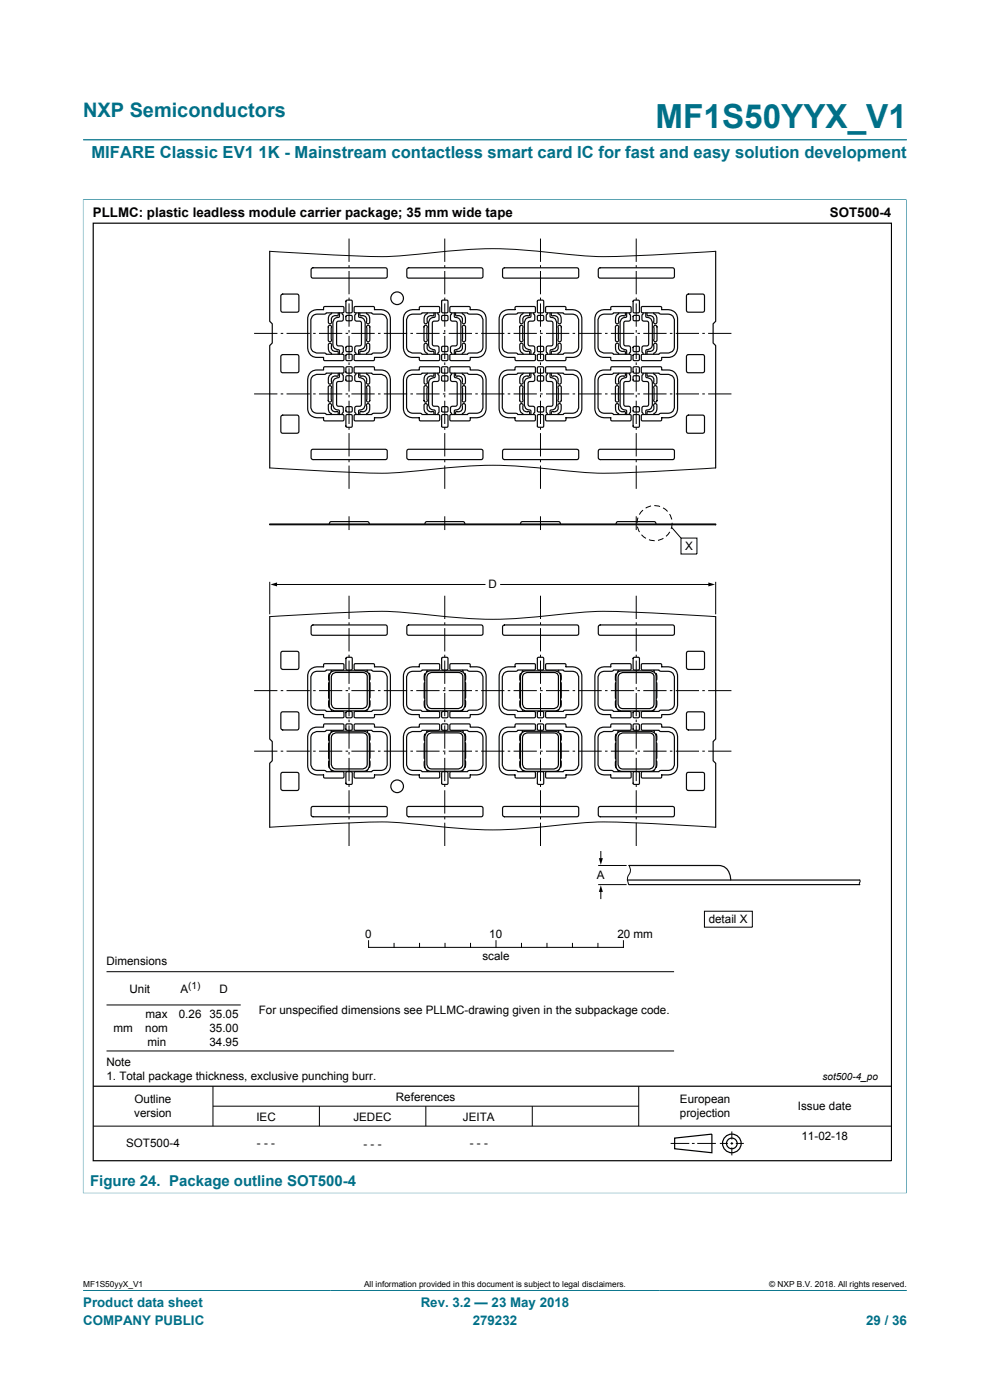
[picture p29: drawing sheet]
<svg xmlns="http://www.w3.org/2000/svg" width="210mm" height="297mm" viewBox="0 0 210 297" stroke-linecap="round" stroke-linejoin="round" font-family="sans-serif">
<defs><g id="words">
<text font-size="7.1" fill="#007088" x="139.1" y="27.2">MF1S50YYX_V1</text>
<text font-size="4.2" fill="#007088" x="17.6" y="24.8">NXP Semiconductors</text>
<text font-size="3.5" fill="#007088" x="19.4" y="33.5">MIFARE Classic EV1 1K - Mainstream contactless smart card IC for fast and easy solution development</text>
<text font-size="3.2" fill="#007088" x="19.1" y="251.6">Figure 24. Package outline SOT500-4</text>
<g font-size="2.8">
<text x="19.7" y="46.1">PLLMC: plastic leadless module carrier package; 35 mm wide tape</text>
<text x="176" y="46.1">SOT500-4</text>
</g>
<g font-size="2.8" fill="#007088">
<text x="17.6" y="277.3">Product data sheet</text>
<text x="17.6" y="281">COMPANY PUBLIC</text>
<text x="89.2" y="277.3">Rev. 3.2 — 23 May 2018</text>
<text x="100.3" y="281">279232</text>
<text x="183.7" y="281">29 / 36</text>
</g>
<g font-size="2.5">
<text x="145.3" y="116.6">X</text>
<text x="103.6" y="124.6">D</text>
<text x="126.6" y="186.5">A</text>
<text x="150.3" y="195.9">detail X</text>
<text x="77.4" y="199">0</text>
<text x="102.3" y="203.6">scale</text>
<text x="103.8" y="199">10</text>
<text x="131" y="199">20 mm</text>
<text x="22.6" y="204.7">Dimensions</text>
<text x="27.5" y="210.6">Unit</text>
<text x="30.9" y="215.9">max</text>
<text x="37.9" y="215.9">0.26</text>
<text x="38.3" y="210.6">A</text>
<text x="44.4" y="215.9">35.05</text>
<text x="46.6" y="210.6">D</text>
<text x="54.9" y="215.2">For unspecified dimensions see PLLMC-drawing given in the subpackage code.</text>
<text x="24.1" y="218.9">mm</text>
<text x="30.8" y="218.9">nom</text>
<text x="31.3" y="221.9">min</text>
<text x="44.4" y="218.9">35.00</text>
<text x="44.4" y="221.9">34.95</text>
<text x="22.6" y="226">Note</text>
<text x="22.6" y="229">1. Total package thickness, exclusive punching burr.</text>
<text x="84" y="233.5">References</text>
<text x="28.5" y="237">version</text>
<text x="28.5" y="234">Outline</text>
<text x="54.4" y="237.7">IEC</text>
<text x="75" y="237.7">JEDEC</text>
<text x="98.2" y="237.7">JEITA</text>
<text x="144.2" y="234">European</text>
<text x="144.2" y="237">projection</text>
<text x="169.3" y="235.5">Issue date</text>
<text x="26.8" y="243.4">SOT500-4</text>
<text x="54.5" y="243.4">- - -</text>
<text x="77.1" y="243.6">- - -</text>
<text x="99.7" y="243.4">- - -</text>
<text x="170" y="241.9">11-02-18</text>
</g>
<g font-size="2.1">
<text x="39.9" y="209.9">(1)</text>
<text x="174.5" y="229.2">sot500-4_po</text>
</g>
<g font-size="1.8">
<text x="17.6" y="273.1">MF1S50yyX_V1</text>
<text x="77.2" y="273.1">All information provided in this document is subject to legal disclaimers.</text>
<text x="163.2" y="273.1">© NXP B.V. 2018. All rights reserved.</text>
</g>
</g></defs>
<path d="M17.6 29.7h174.8M17.6 42.3h174.7M17.6 42.3v210.9M192.3 42.3v210.9M17.6 253.1h174.7M17.6 273.8h174.8" fill="none" stroke="#007088" stroke-width=".21"/>
<g fill="none" stroke="#000" stroke-width=".21">
<path d="M74 50.6v5M74 56.3v.5M74 57.5v4.9M94.3 50.6v5M94.3 56.3v.5M94.3 57.5v4.9M114.6 50.6v5M114.6 56.3v.5M114.6 57.5v4.9M135 50.6v5M135 56.3v.5M135 57.5v4.9"/>
<path d="M53.9 70.7h4.9M59.5 70.7h.6M60.8 70.7h4.9M66.4 70.7h.6M67.7 70.7h4.9M73.3 70.7h.5M74 63.1v.6M74 64.4v4.9M74 70v.5M74 71.2v5M74 76.9v.5M74 78.1v5"/>
<path d="M74.5 70.7h5M80.2 70.7h.5M81.4 70.7h5M87.1 70.7h.5M88.3 70.7h4.9M93.9 70.7h.6M94.3 63.1v.6M94.3 64.4v4.9M94.3 70v.5M94.3 71.2v5M94.3 76.9v.5M94.3 78.1v5"/>
<path d="M95.2 70.7h4.9M100.8 70.7h.6M102.1 70.7h4.9M107.7 70.7h.5M108.9 70.7h5M114.6 70.7h.5M114.6 63.1v.6M114.6 64.4v4.9M114.6 70v.5M114.6 71.2v5M114.6 76.9v.5M114.6 78.1v5"/>
<path d="M115.8 70.7h5M121.5 70.7h.5M122.7 70.7h4.9M128.3 70.7h.6M129.6 70.7h4.9M135 63.1v.6M135 64.4v4.9M135 70v.5M135 71.2v5M135 76.9v.5M135 78.1v5M135.2 70.7h.5"/>
<path d="M136.5 70.7h4.9M142.1 70.7h.5M143.3 70.7h5M149 70.7h.5M150.2 70.7h5M53.9 83.6h4.9M59.5 83.6h.6M60.8 83.6h4.9M66.4 83.6h.6M67.7 83.6h4.9M73.3 83.6h.5M74 83.8v.5"/>
<path d="M74 85v4.9M74 90.7v.5M74 91.9v4.9M74 97.5v.6M74 98.8v4.9M74.5 83.6h5M80.2 83.6h.5M81.4 83.6h5M87.1 83.6h.5M88.3 83.6h4.9M93.9 83.6h.6M94.3 83.8v.5"/>
<path d="M94.3 85v4.9M94.3 90.7v.5M94.3 91.9v4.9M94.3 97.5v.6M94.3 98.8v4.9M95.2 83.6h4.9M100.8 83.6h.6M102.1 83.6h4.9M107.7 83.6h.5M108.9 83.6h5M114.6 83.6h.5M114.6 83.8v.5"/>
<path d="M114.6 85v4.9M114.6 90.7v.5M114.6 91.9v4.9M114.6 97.5v.6M114.6 98.8v4.9M115.8 83.6h5M121.5 83.6h.5M122.7 83.6h4.9M128.3 83.6h.6M129.6 83.6h4.9M135 83.8v.5M135 85v4.9"/>
<path d="M135 90.7v.5M135 91.9v4.9M135 97.5v.6M135 98.8v4.9M135.2 83.6h.5M136.5 83.6h4.9M142.1 83.6h.5M143.3 83.6h5M149 83.6h.5M150.2 83.6h5M74 109.5v2.9M94.3 109.5v2.9"/>
<path d="M114.6 109.5v2.9M135 109.5v2.9M135.2 111.7l.5 1.2M135.3 109.8l-.2 1.2M136.1 113.4l.9 .8M136.4 108.2l-.8 1M137.7 114.5l1.2 .2M138.1 107.3l-1.1 .5M138.8 107.3l1.2 .2M140.7 107.7l.9 .8M140.7 114.2l-1.1 .4M142 109.1l.5 1.1"/>
<path d="M142.1 112.8l-.8 1M142.5 111.9l2 2.2M142.6 110.9l-.2 1.3M144.5 114.1h3.3v3.4h-3.3zM57.2 123.4v6.9M58.5 124h44.4M74 126.4v4.9M74 132v.6M74 133.3v4.9M74 138.9v.5M94.3 126.4v4.9M94.3 132v.6"/>
<path d="M94.3 133.3v4.9M94.3 138.9v.5M106.2 124h44.3M114.7 126.4v4.9M114.7 132v.6M114.7 133.3v4.9M114.7 138.9v.5M135 126.4v4.9M135 132v.6M135 133.3v4.9M135 138.9v.5M151.8 123.4v6.9"/>
<path d="M53.9 146.5h4.9M53.9 159.4h4.9M59.5 146.5h.6M59.5 159.4h.6M60.8 146.5h4.9M60.8 159.4h4.9M66.4 146.5h.6M66.4 159.4h.6M67.7 146.5h4.9M67.7 159.4h4.9M73.3 146.5h.5M73.3 159.4h.5"/>
<path d="M74 140.1v5M74 145.8v.5M74 147v5M74 152.7v.5M74 153.9v4.9M74 159.5v.6M74.5 146.5h5M74.5 159.4h5M80.2 146.5h.5M80.2 159.4h.5M81.4 146.5h5M81.4 159.4h5"/>
<path d="M87.1 146.5h.5M87.1 159.4h.5M88.3 146.5h4.9M88.3 159.4h4.9M93.9 146.5h.6M93.9 159.4h.6M94.3 140.1v5M94.3 145.8v.5M94.3 147v5M94.3 152.7v.5M94.3 153.9v4.9M94.3 159.5v.6"/>
<path d="M95.2 146.5h4.9M95.2 159.4h4.9M100.8 146.5h.6M100.8 159.4h.6M102.1 146.5h4.9M102.1 159.4h4.9M107.7 146.5h.5M107.7 159.4h.5M108.9 146.5h5M108.9 159.4h5M114.6 146.5h.5M114.6 159.4h.5"/>
<path d="M114.7 140.1v5M114.7 145.8v.5M114.7 147v5M114.7 152.7v.5M114.7 153.9v4.9M114.7 159.5v.6M115.8 146.5h5M115.8 159.4h5M121.5 146.5h.5M121.5 159.4h.5M122.7 146.5h4.9M122.7 159.4h4.9"/>
<path d="M128.3 146.5h.6M128.3 159.4h.6M129.6 146.5h4.9M129.6 159.4h4.9M135 140.1v5M135 145.8v.5M135 147v5M135 152.7v.5M135 153.9v4.9M135 159.5v.6M135.2 146.5h.5M135.2 159.4h.5"/>
<path d="M136.5 146.5h4.9M136.5 159.4h4.9M142.1 146.5h.5M142.1 159.4h.5M143.3 146.5h5M143.3 159.4h5M149 146.5h.5M149 159.4h.5M150.2 146.5h5M150.2 159.4h5M74 160.8v4.9M74 166.4v.5"/>
<path d="M74 167.7v4.9M74 173.3v.5M74 174.5v5M94.3 160.8v4.9M94.3 166.4v.5M94.3 167.7v4.9M94.3 173.3v.5M94.3 174.5v5M114.7 160.8v4.9M114.7 166.4v.5M114.7 167.7v4.9M114.7 173.3v.5"/>
<path d="M114.7 174.5v5M135 160.8v4.9M135 166.4v.5M135 167.7v4.9M135 173.3v.5M135 174.5v5M78.2 199.6v1.4h54v-1.4M105.2 199.6v1.4M126.9 183.6h6M126.9 187.7h6M127.4 180.6v1.7M127.4 188.9v1.7"/>
<path d="M149.4 193.3h10.2v3.4h-10.2zM22.6 213.2h28.5M22.6 206.1h120.4M83.6 200.1v.9M89 200.1v.9M94.4 200.1v.9M99.8 200.1v.9M110.6 200.1v.9M116 200.1v.9M121.4 200.1v.9M126.8 200.1v.9M19.8 238.9h169.3"/>
<path d="M22.6 223h120.4M45.2 230.4v8.5M45.2 234.7h90.3M67.8 234.7v4.2M90.3 234.7v4.2M112.9 234.7v4.2M135.5 230.4v8.5M142.3 242.6h3.9M146.8 242.6h.5M147.9 242.6h4M152.7 242.6h1.7M155 242.6h.5"/>
<path d="M155.2 240v1.7M155.2 242.3v.6M155.2 243.4v1.7M156.1 242.6h1.7"/>
</g>
<g fill="none" stroke="#000" stroke-width=".25">
<path d="M19.8 47.3h169.3v198.9h-169.3zM69.8 157.6l-.1 .3v2.8l.1 .3M69.8 144.8l-.1 .3v2.8l.1 .3M69.8 148.6a1.34 1.34 0 0 0 0 1.4l.1 .1M70 155.7l-.2 .1a1.33 1.33 0 0 0 0 1.4M70 142.9l-.2 .1a1.34 1.34 0 0 0 0 1.4M70.1 155.5l.4-.3 .6-.1h6a1.22 1.22 0 0 1 1.3 1.2v6.1a1.22 1.22 0 0 1-1.3 1.2h-6a1.22 1.22 0 0 1-1.3-1.2v-6.1zM70.1 142.7l.4-.3 .6-.1h6a1.22 1.22 0 0 1 1.3 1.2v6.1a1.22 1.22 0 0 1-1.3 1.2h-6a1.21 1.21 0 0 1-1.3-1.2v-6.1zM70.2 150.5l.2 .4M70.4 155l-.2 .4M70.4 142.2l-.2 .3M70.7 155.7l.6-.2h5.6a.87 .87 0 0 1 1 .7v5.9a1 1 0 0 1-1 1h-5.6a1.01 1.01 0 0 1-1-1v-5.6z"/>
<path d="M70.7 142.9l.6-.2h5.6a.88 .88 0 0 1 1 .7v5.9a1 1 0 0 1-1 1h-5.6a1.01 1.01 0 0 1-1-1v-5.6zM77.8 154.9l.2 .4M77.8 142.1l.2 .4M78 150.5l-.2 .4M78.2 155.6l.2 .1a1.36 1.36 0 0 1 0 1.4M78.2 142.8l.2 .1a1.37 1.37 0 0 1 0 1.4M78.4 157.5l.1 .3v2.9l-.1 .2M78.4 144.7l.1 .3v2.9l-.1 .2M78.4 148.5a1.38 1.38 0 0 1 0 1.5h-.1M90.1 157.6l-.1 .3v2.8l.1 .3M90.1 144.8l-.1 .3v2.8l.1 .3M90.1 148.6a1.34 1.34 0 0 0 0 1.5h.1"/>
<path d="M90.2 142.9l-.1 .1a1.35 1.35 0 0 0 0 1.4M90.2 155.7l-.1 .1a1.34 1.34 0 0 0 0 1.4M90.4 155.5l.3-.3 .6-.1h6.1a1.22 1.22 0 0 1 1.2 1.2v6.1a1.22 1.22 0 0 1-1.2 1.2h-6.1a1.21 1.21 0 0 1-1.2-1.2v-6.1zM90.4 142.7l.3-.3 .6-.1h6.1a1.22 1.22 0 0 1 1.2 1.2v6.1a1.22 1.22 0 0 1-1.2 1.2h-6.1a1.21 1.21 0 0 1-1.2-1.2v-6.1zM90.5 150.5l.2 .4M90.7 155l-.2 .4M90.7 142.2l-.2 .3M90.9 155.7l.7-.2h5.5a.88 .88 0 0 1 1.1 .8v5.8a1 1 0 0 1-1.1 1h-5.5a1.01 1.01 0 0 1-1-1v-5.6zM90.9 142.9l.7-.2h5.5a.88 .88 0 0 1 1.1 .7v5.9a1 1 0 0 1-1.1 1h-5.5a1.01 1.01 0 0 1-1-1v-5.6zM98.1 154.9l.1 .4M98.1 142.1l.1 .4M98.3 150.5l-.2 .4"/>
<path d="M98.5 155.7l.2 .1a1.33 1.33 0 0 1-.1 1.3M98.5 142.8l.2 .1a1.35 1.35 0 0 1-.1 1.4M98.6 157.5l.2 .3v2.9l-.2 .2M98.6 144.7l.2 .3v2.9l-.2 .2M98.6 148.5a1.35 1.35 0 0 1 0 1.5M110.4 157.6l-.1 .3v2.8l.1 .3M110.4 144.8l-.1 .3v2.8l.1 .3M110.4 148.6a1.34 1.34 0 0 0 0 1.5h.1M110.5 155.7l-.2 .1a1.35 1.35 0 0 0 .1 1.4M110.5 142.9l-.2 .1a1.33 1.33 0 0 0 .1 1.4M110.7 155.6l.3-.3 .6-.2h6.1a1.22 1.22 0 0 1 1.2 1.2v6.1a1.22 1.22 0 0 1-1.2 1.2h-6.1a1.21 1.21 0 0 1-1.2-1.2v-6.1zM110.7 142.7l.3-.3 .6-.1h6.1a1.22 1.22 0 0 1 1.2 1.2v6.1a1.22 1.22 0 0 1-1.2 1.2h-6.1a1.21 1.21 0 0 1-1.2-1.2v-6.1z"/>
<path d="M110.8 150.6l.1 .3M111 155l-.2 .4M111 142.2l-.2 .4M111.2 155.7l.7-.2h5.5a.88 .88 0 0 1 1 .8v5.8a1 1 0 0 1-1 1h-5.5a1.01 1.01 0 0 1-1.1-1v-5.6zM111.2 142.9l.7-.2h5.5a.88 .88 0 0 1 1.1 .8v5.8a1 1 0 0 1-1.1 1h-5.5a1.01 1.01 0 0 1-1.1-1v-5.6zM118.3 154.9l.2 .4M118.4 142.1l.1 .4M118.5 150.5l-.1 .4M118.8 142.8l.2 .2a1.35 1.35 0 0 1-.1 1.3M118.8 155.7l.2 .1a1.33 1.33 0 0 1-.1 1.3M118.9 157.6l.1 .2v2.9l-.1 .2M118.9 144.7l.1 .3v2.9l-.1 .2"/>
<path d="M118.9 148.5a1.35 1.35 0 0 1 0 1.5h-.1M130.7 144.8l-.2 .3v2.8l.2 .3M130.7 148.6a1.36 1.36 0 0 0 0 1.5M130.7 157.6l-.2 .3v2.8l.2 .3M130.8 155.7l-.2 .1a1.35 1.35 0 0 0 .1 1.4M130.8 142.9l-.2 .1a1.36 1.36 0 0 0 .1 1.4M130.9 155.6l.4-.3 .6-.2h6.1a1.22 1.22 0 0 1 1.2 1.2v6.1a1.22 1.22 0 0 1-1.2 1.2h-6.1a1.21 1.21 0 0 1-1.2-1.2v-6.1zM130.9 142.7l.4-.2 .6-.2h6.1a1.22 1.22 0 0 1 1.2 1.2v6.1a1.22 1.22 0 0 1-1.2 1.2h-6.1a1.22 1.22 0 0 1-1.2-1.2v-6.1zM131 150.6l.2 .3M131.2 155l-.1 .4M131.2 142.2l-.1 .4M131.5 155.7l.7-.2h5.5a.88 .88 0 0 1 1 .8v5.8a1 1 0 0 1-1 1h-5.5a1.01 1.01 0 0 1-1.1-1v-5.6z"/>
<path d="M131.5 142.9l.7-.2h5.5a.88 .88 0 0 1 1 .8v5.8a1 1 0 0 1-1 1h-5.5a1.01 1.01 0 0 1-1.1-1v-5.6zM138.6 154.9l.2 .4M138.6 142.1l.2 .4M138.8 150.5l-.2 .4M139.1 155.7l.1 .1a1.33 1.33 0 0 1 0 1.4M139.1 142.9l.1 .1a1.34 1.34 0 0 1 0 1.3M139.2 157.6l.1 .2v2.9l-.1 .3M139.2 144.7l.1 .3v2.9l-.1 .2M139.2 148.5a1.35 1.35 0 0 1 0 1.5h-.1M69.8 161.4a1.35 1.35 0 0 0 0 1.5h.1M70.2 163.4l.2 .3M78 163.3l-.2 .4"/>
<path d="M78.4 161.3a1.38 1.38 0 0 1 0 1.5h-.1M90.1 161.4a1.35 1.35 0 0 0 0 1.5h.1M90.5 163.4l.2 .3M98.3 163.3l-.2 .4M98.6 161.3a1.35 1.35 0 0 1 0 1.5M110.4 161.4a1.35 1.35 0 0 0 0 1.5h.1M110.8 163.4l.1 .3M118.5 163.3l-.1 .4M118.9 161.3a1.35 1.35 0 0 1 0 1.5h-.1M130.7 161.4a1.35 1.35 0 0 0 0 1.5M131 163.4l.2 .4M138.8 163.3l-.2 .4"/>
<path d="M139.2 161.4a1.35 1.35 0 0 1 0 1.4h-.1M19.8 230.4h169.3M143.1 241.4l7.9-.8v3.9l-7.9-.8z"/>
<circle cx="155.2" cy="242.6" r="1.13"/>
<circle cx="155.2" cy="242.6" r="1.98"/>
</g>
<g fill="none" stroke="#09090a" stroke-width=".25">
<path d="M57.2 53.3v14.9l.6 .5v4.1l-.6 .5v26M66.1 57l.3-.2h15.3l.4 .3v1.5l-.1 .3-.3 .1h-15.3l-.3-.1-.1-.3zM86.4 57l.3-.2h15.3l.4 .3v1.5l-.1 .3-.3 .1h-15.3l-.3-.1-.1-.3zM106.7 57l.3-.2h15.4l.3 .3 .1 1.5-.1 .3-.3 .1h-15.4l-.3-.1-.1-.3zM127 57l.3-.2h15.4l.3 .3 .1 1.5-.1 .3-.3 .1h-15.4l-.3-.1-.1-.3zM151.8 53.3v14.9l-.5 .5v4.1l.5 .5v26M59.7 62.5l.3-.1 3.3 .1 .1 .3-.1 3.3-.3 .1-3.3-.1-.1-.3zM59.7 75.4l.3-.2 3.3 .1 .1 .3-.1 3.4-.3 .1-3.3-.1-.1-.3zM65.7 66.4a2.2 2.2 0 0 1 1.6-.7h1.3l.1-.6 .2-.1h3.8l.2 .2 .1 .9-.2 .3h-3.6l-.3 .2a3.3 3.3 0 0 0-2.7 .5l-.3 .8v5.6a1.32 1.32 0 0 0 1.4 1.4h1.5l.4 .3h3.5l.2 .2 .1 .8-.3 .3h-3.8l-.3-.2v-.5h-1.3a1.98 1.98 0 0 1-2-2v-6.1l.1-.7zM65.9 79l.5-.4 2.2-.1v-.5l.3-.2h3.8l.3 .3-.1 .9-.2 .2h-3.5l-.4 .2a3.2 3.2 0 0 0-2.4 .3l-.3 .4-.2 .7v5.6a1.32 1.32 0 0 0 1.4 1.3h1.6l.3 .2h3.6l.2 .3v.8l-.3 .3h-3.8l-.2-.1-.1-.6h-1.4a1.94 1.94 0 0 1-1.9-2v-6.2l.2-.9zM69.8 69.1a.35 .35 0 0 1 .4 0 .35 .35 0 0 1 .1 .5v2.3a.35 .35 0 0 1-.2 .6 .35 .35 0 0 1-.5-.3v-2.8zM70.4 66.4a1.72 1.72 0 0 0-.6 2.2 .36 .36 0 0 0 .5 0 .36 .36 0 0 0 0-.5 .91 .91 0 0 1 .4-1l1-.1v-.6"/>
<path d="M70.4 79.2a1.72 1.72 0 0 0-.6 2.3 .36 .36 0 0 0 .5-.1 .36 .36 0 0 0 0-.5 .91 .91 0 0 1 .4-1l1-.1v-.6M71.7 75.1v-.5l-1-.1a1.02 1.02 0 0 1-.3-1.3 .35 .35 0 0 0-.4-.4 .35 .35 0 0 0-.4 .4 1.45 1.45 0 0 0 .6 1.7l.2 .2M72 79.2v.7l-.4 .2a1.07 1.07 0 0 0-1 1.2v4.7a1.25 1.25 0 0 0 1.3 1l.1 .9M72 66.4v.7l-.2 .2a1.1 1.1 0 0 0-1.2 1.2v4.6a1.33 1.33 0 0 0 1.3 1.2l.1 .8M72.6 66.4l.2 .5-.1 1.1-1.2 .2-.1 .3v4.6l.4 .3 .9 .1 .1 1.1-.2 .5M72.6 79.2l.2 .5-.1 1.1-1.2 .2-.1 .3v4.6l.4 .3 .9 .1 .1 1.1-.2 .5M73.4 75.2h1.2v1.2h-1.2zM73.4 73.5h1.2v1h-1.2zM73.4 67h1.2l.1 1h-1.2zM73.4 63.7h1.1l.2 .2v2.2l-.2 .3h-.8l-.3-.2zM73.4 77.9h1.2v1.2h-1.2zM73.4 79.8h1.2v1h-1.2z"/>
<path d="M75.2 77.9l4-.1 .2 .2v.5h1.4a2.01 2.01 0 0 1 2 2v6.1a1.96 1.96 0 0 1-2 2h-1.4v.6l-.2 .1h-3.8l-.3-.2v-.9l.2-.3h3.6l.3-.2a3.3 3.3 0 0 0 2.6-.5l.3-.8v-5.6a1.32 1.32 0 0 0-1.3-1.4h-1.5l-.4-.2h-3.5l-.3-.2zM75.2 65.1l4-.1 .2 .1v.6h1.5a1.94 1.94 0 0 1 1.9 2v6.2a1.97 1.97 0 0 1-2 1.9h-1.4v.5l-.2 .2h-3.8l-.3-.3v-.8l.3-.2h3.5l.4-.3a3.3 3.3 0 0 0 2.4-.3l.3-.4 .1-.7v-5.6a1.32 1.32 0 0 0-1.3-1.3h-1.6l-.3-.2h-3.6l-.2-.3zM75.5 66.4l-.2 .5 .1 1.1 1.1 .2 .2 .3v4.6l-.4 .3-.9 .1-.1 1.1 .2 .5M75.5 79.2l-.2 .5 .1 1.1 1.1 .2 .2 .3v4.6l-.4 .3-.9 .1-.1 1.1 .2 .5M76.1 66.4v.7l.2 .2a1.1 1.1 0 0 1 1.2 1.2v4.6a1.33 1.33 0 0 1-1.4 1.2v.8M76.1 79.2v.7l.3 .2a1.07 1.07 0 0 1 1.1 1.2l-.1 4.7a1.25 1.25 0 0 1-1.3 1v.9M76.3 75.1l.1-.5 1-.1a1.02 1.02 0 0 0 .3-1.3 .35 .35 0 0 1 .4-.4 .35 .35 0 0 1 .3 .4 1.45 1.45 0 0 1-.5 1.7l-.2 .2M77.7 66.4a1.72 1.72 0 0 1 .6 2.2 .36 .36 0 0 1-.5 0 .36 .36 0 0 1 0-.5 .91 .91 0 0 0-.4-1l-1-.1-.1-.6M77.7 79.2a1.72 1.72 0 0 1 .6 2.3 .36 .36 0 0 1-.5-.1 .36 .36 0 0 1 0-.5 .91 .91 0 0 0-.4-1l-1-.1-.1-.6M77.9 69.1a.35 .35 0 0 1 .5 .3v2.8a.35 .35 0 0 1-.4 .3 .35 .35 0 0 1-.2-.6l-.1-2.5zM86 66.4a2.2 2.2 0 0 1 1.6-.7h1.3l.1-.6 .2-.1h3.8l.3 .2v.9l-.2 .3h-3.6l-.3 .2a3.3 3.3 0 0 0-2.7 .5l-.3 .8v5.6a1.32 1.32 0 0 0 1.4 1.4h1.5l.4 .3h3.5l.3 .2v.8l-.3 .3h-3.8l-.2-.2-.1-.5h-1.3a1.98 1.98 0 0 1-2-2v-6.1l.1-.7zM86.2 79l.6-.4 2.1-.1 .1-.5 .2-.2h3.8l.3 .3v.9l-.3 .2h-3.5l-.4 .2a3.3 3.3 0 0 0-2.4 .3l-.3 .4-.2 .7v5.6a1.32 1.32 0 0 0 1.4 1.3h1.6l.3 .2h3.6l.2 .3v.8l-.3 .3h-3.8l-.2-.1-.1-.6h-1.4a1.94 1.94 0 0 1-1.9-2v-6.2l.2-.9z"/>
<path d="M90.1 69.1a.35 .35 0 0 1 .5 0 .35 .35 0 0 1 0 .5v2.3a.35 .35 0 0 1-.2 .6 .35 .35 0 0 1-.5-.3v-2.8zM90.7 66.4a1.73 1.73 0 0 0-.6 2.2 .36 .36 0 0 0 .5 0 .36 .36 0 0 0 0-.5 .91 .91 0 0 1 .4-1l1-.1v-.6M90.7 79.2a1.73 1.73 0 0 0-.6 2.3 .36 .36 0 0 0 .5-.1 .36 .36 0 0 0 0-.5 .91 .91 0 0 1 .4-1l1-.1v-.6M92 75.1v-.5l-1-.1a1.03 1.03 0 0 1-.3-1.3 .35 .35 0 0 0-.4-.4 .35 .35 0 0 0-.3 .4 1.44 1.44 0 0 0 .5 1.7l.2 .2M92.3 66.4v.7l-.2 .2a1.1 1.1 0 0 0-1.2 1.2v4.6a1.33 1.33 0 0 0 1.3 1.2l.1 .8M92.3 79.2v.7l-.4 .2a1.07 1.07 0 0 0-1 1.2v4.7a1.25 1.25 0 0 0 1.4 1v.9M92.9 66.4l.2 .5-.1 1.1-1.2 .2-.1 .3v4.6l.4 .3 .9 .1 .1 1.1-.2 .5M92.9 79.2l.2 .5-.1 1.1-1.2 .2-.1 .3v4.6l.4 .3 .9 .1 .1 1.1-.2 .5M93.7 75.2h1.2v1.2h-1.1zM93.7 73.5h1.2v1h-1.1zM93.7 67h1.2l.1 1h-1.2zM93.7 63.7h1.1l.2 .2v2.2l-.2 .3h-.8l-.3-.2z"/>
<path d="M93.8 77.9h1.1v1.2h-1.2zM93.8 79.8h1.1v1h-1.2zM95.5 77.9l4-.1 .2 .2v.5h1.4a1.98 1.98 0 0 1 2 2v6.1a1.96 1.96 0 0 1-2 2h-1.4v.6l-.2 .1h-3.8l-.3-.2v-.9l.2-.3h3.6l.3-.2a3.3 3.3 0 0 0 2.7-.5l.2-.8v-5.6a1.32 1.32 0 0 0-1.3-1.4h-1.5l-.4-.2h-3.5l-.3-.2zM95.5 65.1l4-.1 .2 .1v.6h1.5a1.94 1.94 0 0 1 1.9 2v6.2a1.96 1.96 0 0 1-2 1.9h-1.4v.5l-.2 .2h-3.8l-.3-.3v-.8l.3-.2h3.5l.4-.3a3.3 3.3 0 0 0 2.4-.3l.3-.4 .1-.7v-5.6a1.32 1.32 0 0 0-1.3-1.3h-1.6l-.3-.2h-3.6l-.2-.3zM95.8 66.4l-.2 .5 .1 1.1 1.2 .2 .1 .3v4.6l-.4 .3-.9 .1-.1 1.1 .2 .5M95.8 79.2l-.2 .5 .1 1.1 1.2 .2 .1 .3v4.6l-.4 .3-.9 .1-.1 1.1 .2 .5M96.4 66.4v.7l.2 .2a1.1 1.1 0 0 1 1.2 1.2v4.6a1.33 1.33 0 0 1-1.3 1.2l-.1 .8M96.4 79.2v.7l.4 .2a1.07 1.07 0 0 1 1 1.2v4.7a1.25 1.25 0 0 1-1.4 1v.9M96.6 75.1l.1-.5 1-.1a1.02 1.02 0 0 0 .3-1.3 .35 .35 0 0 1 .4-.4 .35 .35 0 0 1 .3 .4 1.45 1.45 0 0 1-.5 1.7l-.2 .2M98 66.4a1.72 1.72 0 0 1 .6 2.2 .36 .36 0 0 1-.5 0 .36 .36 0 0 1 0-.5 .91 .91 0 0 0-.4-1l-1-.1-.1-.6M98 79.2a1.72 1.72 0 0 1 .6 2.3 .36 .36 0 0 1-.5-.1 .36 .36 0 0 1 0-.5 .91 .91 0 0 0-.4-1l-1-.1-.1-.6M98.2 69.1a.35 .35 0 0 1 .6 .3v2.8a.35 .35 0 0 1-.5 .3 .35 .35 0 0 1-.2-.6l-.1-2.5z"/>
<path d="M106.3 66.4a2.21 2.21 0 0 1 1.6-.7h1.3l.1-.6 .2-.1h3.8l.3 .2v.9l-.2 .3h-3.6l-.3 .2a3.3 3.3 0 0 0-2.7 .5l-.3 .8v5.6a1.32 1.32 0 0 0 1.4 1.4h1.5l.4 .3h3.5l.3 .2v.8l-.3 .3h-3.8l-.2-.2-.1-.5h-1.3a1.98 1.98 0 0 1-2-2v-6.1l.1-.7zM106.6 78.9l.6-.3 2-.1 .1-.5 .2-.2h3.8l.3 .3v.9l-.3 .2h-3.5l-.4 .2a3.3 3.3 0 0 0-2.4 .3l-.3 .4-.2 .7v5.6a1.32 1.32 0 0 0 1.4 1.3h1.6l.3 .2h3.6l.2 .3v.8l-.3 .3h-3.8l-.2-.1-.1-.6h-1.4a1.94 1.94 0 0 1-1.9-2v-6.2a2.26 2.26 0 0 1 .7-1.5zM110.4 69.1a.35 .35 0 0 1 .5 0 .35 .35 0 0 1 0 .5v2.3a.35 .35 0 0 1-.2 .6 .35 .35 0 0 1-.5-.3v-2.8zM111 66.4a1.73 1.73 0 0 0-.6 2.2 .36 .36 0 0 0 .5 0 .36 .36 0 0 0 0-.5 .91 .91 0 0 1 .4-1l1-.1 .1-.6M111 79.2a1.73 1.73 0 0 0-.6 2.3 .36 .36 0 0 0 .5-.1 .36 .36 0 0 0 0-.5 .91 .91 0 0 1 .4-1l1-.1 .1-.6M112.4 75.1l-.1-.5-1-.1a1.03 1.03 0 0 1-.3-1.3 .35 .35 0 0 0-.4-.4 .35 .35 0 0 0-.3 .4 1.44 1.44 0 0 0 .5 1.7l.2 .2M112.6 66.4v.7l-.2 .2a1.1 1.1 0 0 0-1.2 1.2v4.6a1.33 1.33 0 0 0 1.3 1.2l.1 .8M112.6 79.2v.7l-.4 .2a1.06 1.06 0 0 0-1 1.2v4.7a1.25 1.25 0 0 0 1.4 1v.9M113.2 66.4l.2 .5-.1 1.1-1.2 .2-.1 .3v4.6l.4 .3 .9 .1 .1 1.1-.2 .5M113.2 79.2l.2 .5-.1 1.1-1.2 .2-.1 .3v4.6l.4 .3 .9 .1 .1 1.1-.2 .5M114 75.2h1.2l.1 1.2h-1.2zM114 73.5h1.2l.1 1h-1.2z"/>
<path d="M114.1 67h1.2v1h-1.2zM114.1 63.7h1l.2 .2v2.2l-.2 .3h-.8l-.3-.2zM114.1 77.9h1.2l-.1 1.2h-1.2zM114.1 79.8h1.2l-.1 1h-1.2zM115.8 77.9l4-.1 .2 .2 .1 .5h1.3a1.98 1.98 0 0 1 2 2v6.1a1.96 1.96 0 0 1-2 2h-1.3l-.1 .6-.2 .1h-3.8l-.3-.2v-.9l.2-.3h3.6l.3-.2a3.3 3.3 0 0 0 2.7-.5l.2-.8v-5.6a1.32 1.32 0 0 0-1.3-1.4h-1.5l-.4-.2h-3.5l-.3-.2zM115.8 65.1l4-.1 .2 .1 .1 .6h1.4a1.95 1.95 0 0 1 1.9 2v6.2a1.97 1.97 0 0 1-2 1.9h-1.3l-.1 .5-.2 .2h-3.8l-.3-.3v-.8l.3-.2h3.5l.4-.3a3.3 3.3 0 0 0 2.4-.3l.3-.4 .1-.7v-5.6a1.31 1.31 0 0 0-1.3-1.3h-1.6l-.3-.2h-3.6l-.2-.3zM116.1 66.4l-.2 .5 .1 1.1 1.2 .2 .1 .3v4.6l-.4 .3-.9 .1-.1 1.1 .2 .5M116.1 79.2l-.2 .5 .1 1.1 1.2 .2 .1 .3v4.6l-.4 .3-.9 .1-.1 1.1 .2 .5M116.7 66.4v.7l.2 .2a1.1 1.1 0 0 1 1.2 1.2v4.6a1.33 1.33 0 0 1-1.3 1.2l-.1 .8M116.7 79.2v.7l.4 .2a1.06 1.06 0 0 1 1 1.2v4.7a1.25 1.25 0 0 1-1.4 1v.9M116.9 75.1l.1-.5 1-.1a1.03 1.03 0 0 0 .3-1.3 .35 .35 0 0 1 .4-.4 .35 .35 0 0 1 .3 .4 1.44 1.44 0 0 1-.5 1.7l-.2 .2M118.3 66.4a1.73 1.73 0 0 1 .6 2.2 .36 .36 0 0 1-.5 0 .36 .36 0 0 1 0-.5 .91 .91 0 0 0-.4-1l-1-.1-.1-.6"/>
<path d="M118.3 79.2a1.73 1.73 0 0 1 .6 2.3 .36 .36 0 0 1-.5-.1 .36 .36 0 0 1 0-.5 .91 .91 0 0 0-.4-1l-1-.1-.1-.6M118.5 69.1a.35 .35 0 0 1 .6 .3v2.8a.35 .35 0 0 1-.5 .3 .35 .35 0 0 1-.2-.6v-2.5zM126.6 66.4a2.21 2.21 0 0 1 1.6-.7h1.4v-.6l.2-.1h3.8l.3 .2v.9l-.2 .3h-3.6l-.3 .2a3.3 3.3 0 0 0-2.7 .5l-.2 .8v5.6a1.32 1.32 0 0 0 1.3 1.4h1.5l.4 .3h3.5l.3 .2v.8l-.3 .3h-3.8l-.2-.2v-.5h-1.4a1.98 1.98 0 0 1-2-2v-6.1l.1-.7zM126.9 78.9l.6-.3 2.1-.1v-.5l.2-.2h3.8l.3 .3v.9l-.3 .2h-3.5l-.4 .2a3.2 3.2 0 0 0-2.4 .3l-.3 .4-.1 .7v5.6a1.31 1.31 0 0 0 1.3 1.3h1.6l.3 .2h3.6l.2 .3v.8l-.3 .3h-3.8l-.2-.1v-.6h-1.5a1.94 1.94 0 0 1-1.9-2v-6.2a2.26 2.26 0 0 1 .7-1.5zM130.7 69.1a.35 .35 0 0 1 .5 0 .35 .35 0 0 1 0 .5v2.3a.35 .35 0 0 1-.2 .6 .35 .35 0 0 1-.5-.3v-2.8zM131.3 66.4a1.73 1.73 0 0 0-.6 2.2 .36 .36 0 0 0 .5 0 .36 .36 0 0 0 0-.5 .91 .91 0 0 1 .4-1l1-.1 .1-.6M131.3 79.2a1.73 1.73 0 0 0-.6 2.3 .36 .36 0 0 0 .5-.1 .36 .36 0 0 0 0-.5 .91 .91 0 0 1 .4-1l1-.1 .1-.6M132.7 75.1l-.1-.5-1-.1a1.03 1.03 0 0 1-.3-1.3 .35 .35 0 0 0-.4-.4 .35 .35 0 0 0-.3 .4 1.44 1.44 0 0 0 .5 1.7l.2 .2M132.9 66.4v.7l-.2 .2a1.1 1.1 0 0 0-1.2 1.2v4.6a1.33 1.33 0 0 0 1.3 1.2l.1 .8M132.9 79.2v.7l-.4 .2a1.06 1.06 0 0 0-1 1.2v4.7a1.25 1.25 0 0 0 1.4 1v.9M133.5 66.4l.2 .5-.1 1.1-1.2 .2-.1 .3v4.6l.4 .3 .9 .1 .1 1.1-.2 .5M133.5 79.2l.2 .5-.1 1.1-1.2 .2-.1 .3v4.6l.4 .3 .9 .1 .1 1.1-.2 .5"/>
<path d="M134.4 75.2h1.2v1.2h-1.2zM134.4 73.5h1.2v1h-1.2zM134.4 67h1.2v1h-1.2zM134.4 63.7h1l.2 .2v2.2l-.2 .3h-.8l-.3-.2zM134.4 77.9h1.2v1.2h-1.2zM134.4 79.8h1.2v1h-1.2zM136.1 77.9l4-.1 .2 .2 .1 .5h1.3a1.98 1.98 0 0 1 2 2v6.1a1.96 1.96 0 0 1-2 2h-1.3l-.1 .6-.2 .1h-3.8l-.3-.2v-.9l.2-.3h3.6l.3-.2a3.3 3.3 0 0 0 2.7-.5l.3-.8v-5.6a1.32 1.32 0 0 0-1.4-1.4h-1.5l-.4-.2h-3.5l-.3-.2zM136.1 65.1l4-.1 .2 .1 .1 .6h1.4a1.95 1.95 0 0 1 1.9 2v6.2a1.97 1.97 0 0 1-2 1.9h-1.3l-.1 .5-.2 .2h-3.8l-.3-.3v-.8l.3-.2h3.5l.4-.3a3.3 3.3 0 0 0 2.4-.3l.3-.4 .2-.7v-5.6a1.31 1.31 0 0 0-1.4-1.3h-1.6l-.3-.2h-3.6l-.2-.3zM136.4 66.4l-.2 .5 .1 1.1 1.2 .2 .1 .3v4.6l-.4 .3-.9 .1-.1 1.1 .2 .5M136.4 79.2l-.2 .5 .1 1.1 1.2 .2 .1 .3v4.6l-.4 .3-.9 .1-.1 1.1 .2 .5M137 66.4v.7l.2 .2a1.1 1.1 0 0 1 1.2 1.2v4.6a1.33 1.33 0 0 1-1.3 1.2l-.1 .8M137 79.2v.7l.4 .2a1.06 1.06 0 0 1 1 1.2v4.7a1.25 1.25 0 0 1-1.4 1v.9"/>
<path d="M137.3 75.1v-.5l1-.1a1.03 1.03 0 0 0 .3-1.3 .35 .35 0 0 1 .4-.4 .35 .35 0 0 1 .3 .4 1.44 1.44 0 0 1-.5 1.7l-.2 .2M138.6 66.4a1.73 1.73 0 0 1 .6 2.2 .36 .36 0 0 1-.5 0 .36 .36 0 0 1 0-.5 .91 .91 0 0 0-.4-1l-1-.1v-.6M138.6 79.2a1.73 1.73 0 0 1 .6 2.3 .36 .36 0 0 1-.5-.1 .36 .36 0 0 1 0-.5 .91 .91 0 0 0-.4-1l-1-.1v-.6M138.8 69.1a.35 .35 0 0 1 .6 .3v2.8a.35 .35 0 0 1-.5 .3 .35 .35 0 0 1-.2-.6v-2.5zM145.7 62.5l.3-.1 3.3 .1 .1 .3-.1 3.3-.3 .1-3.3-.1-.1-.3zM145.7 75.4l.3-.2 3.3 .1 .1 .3-.1 3.4-.3 .1-3.3-.1-.1-.3zM59.7 88.2l.3-.1 3.3 .1 .1 .3-.1 3.3-.3 .1-3.3-.1-.1-.3zM66.1 95.4l15.6-.1 .3 .1 .1 .3v1.4l-.1 .3-.3 .1h-15.3l-.3-.1-.1-.3zM69.8 81.9a.35 .35 0 0 1 .4 0 .35 .35 0 0 1 .1 .5v2.3a.35 .35 0 0 1-.2 .6 .35 .35 0 0 1-.5-.3v-2.8zM71.7 87.9v-.5l-1-.1a1.02 1.02 0 0 1-.3-1.3 .35 .35 0 0 0-.4-.4 .35 .35 0 0 0-.4 .4 1.45 1.45 0 0 0 .6 1.7l.2 .2M73.5 86.3l1.2 .1-.1 .9h-1.2zM73.5 88h1.2l-.1 2.6h-1.2z"/>
<path d="M76.3 87.9l.1-.5 1-.1a1.02 1.02 0 0 0 .3-1.3 .35 .35 0 0 1 .4-.4 .35 .35 0 0 1 .3 .4 1.45 1.45 0 0 1-.5 1.7l-.2 .2M77.9 81.9a.35 .35 0 0 1 .5 .3v2.8a.35 .35 0 0 1-.4 .3 .35 .35 0 0 1-.2-.6l-.1-2.5zM86.4 95.4l15.6-.1 .3 .1 .1 .3v1.4l-.1 .3-.3 .1h-15.3l-.3-.1-.1-.3zM90.1 81.9a.35 .35 0 0 1 .5 0 .35 .35 0 0 1 0 .5v2.3a.35 .35 0 0 1-.2 .6 .35 .35 0 0 1-.5-.3v-2.8zM92 87.9v-.5l-1-.1a1.03 1.03 0 0 1-.3-1.3 .35 .35 0 0 0-.4-.4 .35 .35 0 0 0-.3 .4 1.44 1.44 0 0 0 .5 1.7l.2 .2M93.8 86.3l1.2 .1-.1 .9h-1.2zM93.8 88h1.2l-.1 2.6h-1.2zM96.6 87.9l.1-.5 1-.1a1.02 1.02 0 0 0 .3-1.3 .35 .35 0 0 1 .4-.4 .35 .35 0 0 1 .3 .4 1.45 1.45 0 0 1-.5 1.7l-.2 .2M98.2 81.9a.35 .35 0 0 1 .6 .3v2.8a.35 .35 0 0 1-.5 .3 .35 .35 0 0 1-.2-.6l-.1-2.5zM106.7 95.4l15.7-.1 .3 .1 .1 .3v1.4l-.2 .3-.2 .1h-15.4l-.3-.1-.1-.3zM110.4 81.9a.35 .35 0 0 1 .5 0 .35 .35 0 0 1 0 .5v2.3a.35 .35 0 0 1-.2 .6 .35 .35 0 0 1-.5-.3v-2.8zM112.4 87.9l-.1-.5-1-.1a1.03 1.03 0 0 1-.3-1.3 .35 .35 0 0 0-.4-.4 .35 .35 0 0 0-.3 .4 1.44 1.44 0 0 0 .5 1.7l.2 .2"/>
<path d="M114.1 86.3l1.2 .1v.9h-1.2zM114.1 88h1.2v2.6h-1.2zM116.9 87.9l.1-.5 1-.1a1.03 1.03 0 0 0 .3-1.3 .35 .35 0 0 1 .4-.4 .35 .35 0 0 1 .3 .4 1.44 1.44 0 0 1-.5 1.7l-.2 .2M118.5 81.9a.35 .35 0 0 1 .6 .3v2.8a.35 .35 0 0 1-.5 .3 .35 .35 0 0 1-.2-.6v-2.5zM127 95.4l15.7-.1 .3 .1 .1 .3v1.4l-.2 .3-.2 .1h-15.4l-.3-.1-.1-.3zM130.7 81.9a.35 .35 0 0 1 .5 0 .35 .35 0 0 1 0 .5v2.3a.35 .35 0 0 1-.2 .6 .35 .35 0 0 1-.5-.3v-2.8zM132.7 87.9l-.1-.5-1-.1a1.03 1.03 0 0 1-.3-1.3 .35 .35 0 0 0-.4-.4 .35 .35 0 0 0-.3 .4 1.44 1.44 0 0 0 .5 1.7l.2 .2M134.4 86.3l1.2 .1v.9h-1.2zM134.4 88h1.2v2.6h-1.2zM137.3 87.9v-.5l1-.1a1.03 1.03 0 0 0 .3-1.3 .35 .35 0 0 1 .4-.4 .35 .35 0 0 1 .3 .4 1.44 1.44 0 0 1-.5 1.7l-.2 .2M138.8 81.9a.35 .35 0 0 1 .6 .3v2.8a.35 .35 0 0 1-.5 .3 .35 .35 0 0 1-.2-.6v-2.5zM145.7 88.2l.3-.1 3.3 .1 .1 .3-.1 3.3-.3 .1-3.3-.1-.1-.3z"/>
<path d="M57.2 111.2h94.6v.1h-94.6zM69.9 111.2l.1-.4 .3-.1h7.6l.3 .1 .1 .4M90.1 111.2l.2-.4 .2-.1h7.7l.3 .1 .1 .4M110.4 111.2l.1-.4 .3-.1h7.7l.3 .1 .1 .4M130.7 111.2l.1-.4 .3-.1h7.6l.3 .1 .2 .4M57.2 130.8v26l.6 .5v4.1l-.6 .5v13.6M59.7 138.3l3.3-.1 .3 .1 .1 3.3-.1 .3-3.3 .1-.3-.1-.1-3.3zM66.1 132.7l.3-.1h15.3l.4 .3v1.5l-.1 .3-.3 .1h-15.3l-.3-.1-.1-.3zM73.4 139.5l1.1-.1 .2 .2v2.3l-.2 .2h-.8l-.3-.2zM86.4 132.7l.3-.1h15.4l.3 .3 .1 1.5-.2 .3-.2 .1h-15.4l-.3-.1-.1-.3zM93.7 139.5l1.1-.1 .2 .2v2.3l-.2 .2h-.8l-.3-.2zM106.7 132.7l.3-.1h15.4l.3 .3 .1 1.5-.1 .3-.3 .1h-15.4l-.3-.1-.1-.3z"/>
<path d="M114.1 139.5l1-.1 .2 .2v2.3l-.2 .2h-.8l-.3-.2zM127 132.7l.3-.1h15.4l.3 .3 .1 1.5-.1 .3-.3 .1h-15.4l-.3-.1-.1-.3zM134.4 139.5l1-.1 .2 .2v2.3l-.2 .2h-.8l-.3-.2zM145.7 138.3l3.3-.1 .3 .1 .1 3.3-.1 .3-3.3 .1-.3-.1-.1-3.3zM151.8 130.8v26l-.5 .5v4.1l.5 .5v13.6M59.7 151.1l3.3-.1 .3 .1 .1 3.3-.1 .3-3.3 .2-.3-.2-.1-3.3zM65.7 142.2a2.21 2.21 0 0 1 1.6-.7h1.3l.1-.6 .2-.1h3.8l.3 .2v.9l-.2 .2h-3.6l-.3 .3a3.3 3.3 0 0 0-2.7 .5l-.3 .8v5.6a1.32 1.32 0 0 0 1.4 1.4h1.5l.4 .2h3.5l.3 .2v.9l-.3 .3h-3.8l-.3-.2v-.5h-1.3a1.98 1.98 0 0 1-2-2v-6.1l.1-.8zM66 154.7l.5-.3 2.1-.1v-.5l.3-.2h3.8l.3 .2v.9l-.3 .2h-3.5l-.4 .3a3.2 3.2 0 0 0-2.4 .3l-.3 .4-.2 .6v5.7a1.32 1.32 0 0 0 1.4 1.2h1.6l.3 .3h3.6l.2 .3v.8l-.3 .3h-3.8l-.2-.1-.1-.6h-1.4a1.94 1.94 0 0 1-1.9-2v-6.2a2.26 2.26 0 0 1 .7-1.5zM73.4 151h1.2v1.2h-1.2zM73.4 153.6l1.2 .1v1.2l-1.2-.1zM75.2 153.7l4-.1 .2 .2v.5h1.4a1.98 1.98 0 0 1 2 2v6.1a1.96 1.96 0 0 1-2 2h-1.4v.6l-.2 .1h-3.8l-.3-.2v-.9l.2-.3h3.6l.3-.3a3.3 3.3 0 0 0 2.6-.4l.3-.8v-5.7a1.32 1.32 0 0 0-1.3-1.3h-1.5l-.4-.3h-3.5l-.3-.2zM75.2 140.9l4-.1 .2 .1v.6h1.5a1.95 1.95 0 0 1 1.9 2v6.2a1.97 1.97 0 0 1-2 1.9h-1.4v.5l-.2 .2h-3.8l-.3-.3v-.9l.3-.2h3.5l.4-.2a3.3 3.3 0 0 0 2.4-.4l.3-.3 .1-.7v-5.6a1.31 1.31 0 0 0-1.3-1.3h-1.6l-.3-.3h-3.6l-.2-.2z"/>
<path d="M86 142.2a2.2 2.2 0 0 1 1.6-.7h1.3l.1-.6 .2-.1h3.8l.3 .2v.9l-.2 .2h-3.6l-.3 .3a3.3 3.3 0 0 0-2.7 .5l-.3 .8v5.6a1.32 1.32 0 0 0 1.4 1.4h1.5l.4 .2h3.5l.3 .2v.9l-.3 .3h-3.8l-.2-.2-.1-.5h-1.3a1.98 1.98 0 0 1-2-2v-6.1l.1-.8zM86.2 154.8l.6-.4 2.1-.1 .1-.5 .2-.2h3.8l.3 .2v.9l-.3 .2h-3.5l-.4 .3a3.2 3.2 0 0 0-2.4 .3l-.3 .4-.2 .6v5.7a1.32 1.32 0 0 0 1.4 1.2h1.6l.3 .3h3.6l.2 .3v.8l-.3 .3h-3.8l-.2-.1-.1-.6h-1.4a1.94 1.94 0 0 1-1.9-2v-6.3l.2-.8zM93.7 151h1.2l.1 1.2h-1.2zM93.8 153.6l1.2 .1-.1 1.2-1.2-.1zM95.5 153.7l4-.1 .2 .2v.5h1.4a2.01 2.01 0 0 1 2 2v6.1a1.96 1.96 0 0 1-2 2h-1.4v.6l-.2 .1h-3.8l-.3-.2v-.9l.2-.3h3.6l.3-.3a3.3 3.3 0 0 0 2.7-.4l.2-.8v-5.7a1.32 1.32 0 0 0-1.3-1.3h-1.5l-.4-.3h-3.5l-.3-.2zM95.5 140.9l4-.1 .2 .1v.6h1.5a1.94 1.94 0 0 1 1.9 2v6.2a1.97 1.97 0 0 1-2 1.9h-1.4v.5l-.2 .2h-3.8l-.3-.3v-.9l.3-.2h3.5l.4-.2a3.3 3.3 0 0 0 2.4-.4l.3-.3 .1-.7v-5.6a1.32 1.32 0 0 0-1.3-1.3h-1.6l-.3-.3h-3.6l-.2-.2zM106.3 142.2a2.2 2.2 0 0 1 1.6-.7h1.4v-.6l.2-.1h3.8l.3 .2v.9l-.2 .2h-3.6l-.3 .3a3.3 3.3 0 0 0-2.7 .5l-.2 .8v5.6a1.32 1.32 0 0 0 1.3 1.4h1.5l.4 .2h3.5l.3 .2v.9l-.3 .3h-3.8l-.2-.2v-.5h-1.4a1.98 1.98 0 0 1-2-2v-6.1l.1-.8zM106.5 154.8l.6-.4 2.2-.1v-.5l.2-.2h3.8l.3 .2v.9l-.3 .2h-3.5l-.4 .3a3.3 3.3 0 0 0-2.4 .3l-.3 .4-.1 .6v5.7a1.32 1.32 0 0 0 1.3 1.2h1.6l.3 .3h3.6l.2 .3v.8l-.3 .3h-3.8l-.2-.1v-.6h-1.5a1.94 1.94 0 0 1-1.9-2v-6.3l.2-.8zM114 151h1.2l.1 1.2h-1.2zM114.1 153.6l1.2 .1-.1 1.2-1.2-.1zM115.8 153.7l4-.1 .2 .2 .1 .5h1.3a1.98 1.98 0 0 1 2 2v6.1a1.96 1.96 0 0 1-2 2h-1.3l-.1 .6-.2 .1h-3.8l-.3-.2v-.9l.2-.3h3.6l.3-.3a3.3 3.3 0 0 0 2.7-.4l.2-.8v-5.7a1.32 1.32 0 0 0-1.3-1.3h-1.5l-.4-.3h-3.5l-.3-.2zM115.8 140.9l4-.1 .2 .1 .1 .6h1.4a1.94 1.94 0 0 1 1.9 2v6.2a1.96 1.96 0 0 1-2 1.9h-1.3l-.1 .5-.2 .2h-3.8l-.3-.3v-.9l.3-.2h3.5l.4-.2a3.3 3.3 0 0 0 2.4-.4l.3-.3 .1-.7v-5.6a1.32 1.32 0 0 0-1.3-1.3h-1.6l-.3-.3h-3.6l-.2-.2z"/>
<path d="M126.6 142.2a2.2 2.2 0 0 1 1.6-.7h1.4v-.6l.2-.1h3.8l.3 .2v.9l-.2 .2h-3.6l-.3 .3a3.3 3.3 0 0 0-2.7 .5l-.2 .8v5.6a1.32 1.32 0 0 0 1.3 1.4h1.5l.4 .2h3.5l.3 .2v.9l-.3 .3h-3.8l-.2-.2v-.5h-1.4a1.98 1.98 0 0 1-2-2v-6.1l.1-.8zM126.8 154.8l.6-.4 2.2-.1v-.5l.2-.2h3.8l.3 .2v.9l-.3 .2h-3.5l-.4 .3a3.3 3.3 0 0 0-2.4 .3l-.3 .4-.1 .6v5.7a1.32 1.32 0 0 0 1.3 1.2h1.6l.3 .3h3.6l.2 .3v.8l-.3 .3h-3.8l-.2-.1v-.6h-1.5a1.94 1.94 0 0 1-1.9-2v-6.3l.3-.8zM134.4 151h1.2v1.2h-1.2zM134.4 153.6l1.2 .1v1.2l-1.2-.1zM136.1 153.7l4-.1 .2 .2 .1 .5h1.3a1.98 1.98 0 0 1 2 2v6.1a1.96 1.96 0 0 1-2 2h-1.3l-.1 .6-.2 .1h-3.8l-.3-.2v-.9l.2-.3h3.6l.3-.3a3.3 3.3 0 0 0 2.7-.4l.3-.8v-5.7a1.32 1.32 0 0 0-1.4-1.3h-1.5l-.4-.3h-3.5l-.3-.2zM136.1 140.9l4-.1 .2 .1 .1 .6h1.4a1.94 1.94 0 0 1 1.9 2v6.2a1.96 1.96 0 0 1-2 1.9h-1.3l-.1 .5-.2 .2h-3.8l-.3-.3v-.9l.3-.2h3.5l.4-.2a3.3 3.3 0 0 0 2.4-.4l.3-.3 .2-.7v-5.6a1.31 1.31 0 0 0-1.4-1.3h-1.6l-.3-.3h-3.6l-.2-.2zM145.7 151.1l3.3-.1 .3 .1 .1 3.3-.1 .3-3.3 .2-.3-.2-.1-3.3zM59.7 164l3.3-.2 .3 .2 .1 3.3-.1 .3-3.3 .1-.3-.1-.1-3.4zM66.1 171.2l15.6-.1 .3 .1 .1 .3v1.4l-.1 .3-.3 .1h-15.3l-.3-.2-.1-.2zM73.5 163.8h1.2l-.1 2.5h-1.2zM86.4 171.2l15.7-.1 .2 .1 .2 .3v1.4l-.2 .3-.2 .1h-15.4l-.3-.2-.1-.2zM93.8 163.8h1.2l-.1 2.5h-1.2z"/>
<path d="M106.7 171.2l15.7-.1 .3 .1 .1 .3v1.4l-.2 .3-.2 .1h-15.4l-.3-.2-.1-.2zM114.1 163.8h1.2v2.5h-1.2zM127 171.2l15.7-.1 .3 .1 .1 .3v1.4l-.2 .3-.2 .1h-15.4l-.3-.2-.1-.2zM134.4 163.8h1.2v2.5h-1.2zM145.7 164l3.3-.2 .3 .2 .1 3.3-.1 .3-3.3 .1-.3-.1-.1-3.4zM133.1 186.7h49.3M133.4 183.6h19a2.91 2.91 0 0 1 2.6 3.1M133.4 187.7h49"/>
<circle cx="84.2" cy="63.3" r="1.34"/>
<circle cx="84.2" cy="166.8" r="1.34"/>
</g>
<path d="M57.2 53.3l12.8 .7a102.1 102.1 0 0 0 24.3-.7 96.6 96.6 0 0 1 25.1 .6 95.8 95.8 0 0 0 19.8 .1l12.6-.7M57.2 99.3l12.8 .7a102 102 0 0 0 24.3-.7 96.6 96.6 0 0 1 25 .5 95.8 95.8 0 0 0 19.9 .2l12.6-.7M57.2 130.8l12.8-.7a101.9 101.9 0 0 1 24.3 .7 96.4 96.4 0 0 0 25-.5 95.7 95.7 0 0 1 19.9-.2l12.6 .7M57.2 175.5l12.8-.7a102.1 102.1 0 0 1 24.3 .7 96.6 96.6 0 0 0 25.1-.5 95.8 95.8 0 0 1 19.8-.2l12.6 .7M133.4 183.6l.1 .1a1.58 1.58 0 0 1-.1 1.8 1.89 1.89 0 0 0 0 2.2M182.4 186.7v1" fill="none" stroke="#09090a" stroke-width=".21"/>
<path d="M57.4 124l1.4-.4v.8zM150.3 123.6l1.4 .4-1.4 .4zM127.4 187.8l.5 1.4h-.9zM127 182.1h.9l-.5 1.4z" fill="#000"/>
<use href="#words"/>
</svg>
